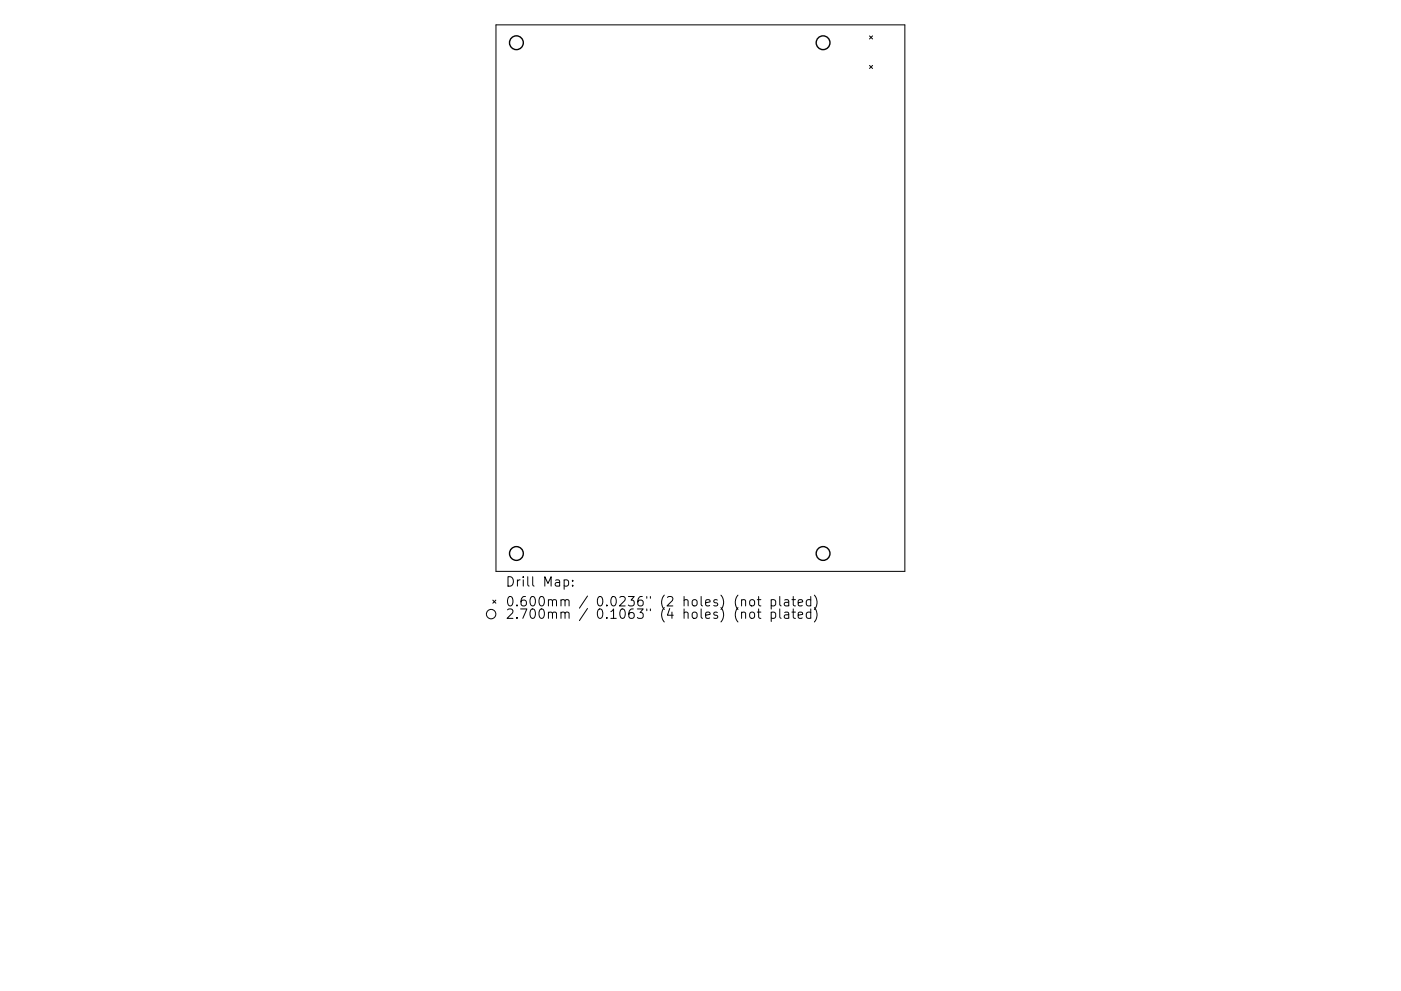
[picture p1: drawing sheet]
<svg xmlns="http://www.w3.org/2000/svg" width="297mm" height="210mm" viewBox="0 0 297 210" stroke-linecap="round" stroke-linejoin="round" font-family="sans-serif">
<defs><g id="words">
<g font-size="2.8">
<text x="107.1" y="124.5">Drill Map:</text>
<text x="107.1" y="128.7">0.600mm / 0.0236&quot; (2 holes) (not plated)</text>
<text x="107.1" y="131.3">2.700mm / 0.1063&quot; (4 holes) (not plated)</text>
</g>
</g></defs>
<g fill="none" stroke="#000" stroke-width=".21">
<path d="M105.2 5.3h86.6v115.9h-86.6zM184.4 7.6l.6 .7M184.4 13.9l.6 .6M185 7.6l-.6 .7M185 13.9l-.6 .6M104.5 127.3l.6 .7M105.1 127.3l-.6 .7M119.6 123.1l.6-.1 .4 .4v.6l-.2 .3h-.8M121.4 124.2v.2M121.4 123.1v.2M157.2 127.4l.3-.2 .5 .1 .1 1.3M157.2 130.1a.5 .5 0 0 1 .9 0v1.1"/>
<path d="M159 127.4l.3-.2a.54 .54 0 0 1 .7 .4v.6a.54 .54 0 0 1-.5 .4 .54 .54 0 0 1-.6-.4zM159 130.1a.54 .54 0 0 1 .6-.2 .54 .54 0 0 1 .4 .3v.6a.54 .54 0 0 1-.5 .4 .54 .54 0 0 1-.6-.4zM160.6 127.2h.7M160.6 129.9h.7M160.8 126.6v1.7l.1 .2 .4 .1M160.8 129.2v1.7l.1 .2 .4 .1M163.5 127.3l.6-.1 .4 .4v.6l-.2 .3h-.8M163.5 130l.6-.1 .4 .3v.6l-.2 .3h-.8M163.5 127.2v2M163.5 129.9v2M165.3 126.6v1.7l.3 .3M165.3 129.2v1.7l.3 .3"/>
<path d="M166.4 127.3h.7l.1 1.3M166.4 130h.7l.1 1.2M167.2 127.7l-.6 .1a.39 .39 0 0 0-.3 .4 .39 .39 0 0 0 .3 .4l.6-.1M167.2 130.3l-.6 .1a.39 .39 0 0 0-.3 .4 .39 .39 0 0 0 .3 .4l.6-.1M167.9 127.2h.8M167.9 129.9h.8M168.2 126.6v1.7l.1 .2 .4 .1M168.2 129.2v1.7l.1 .2 .4 .1M169.2 127.9l1-.2-.1-.4-.6-.1-.3 .3 .1 1h.8M169.2 130.5l1-.2-.1-.3-.6-.1-.3 .2 .1 1h.8M171.9 127.3l-.6-.1-.4 .4v.6l.2 .3h.8M171.9 130l-.6-.1-.4 .3v.6l.2 .3h.8"/>
<path d="M171.9 126.6v2M171.9 129.2v2M172.7 126.3a2.29 2.29 0 0 1 0 3M172.7 128.9a2.29 2.29 0 0 1 0 3.1"/>
<circle cx="104.1" cy="130.3" r="1"/>
</g>
<g fill="none" stroke="#000" stroke-width=".29">
<circle cx="109.5" cy="9.1" r="1.46"/>
<circle cx="174.5" cy="9.1" r="1.46"/>
<circle cx="109.5" cy="117.4" r="1.46"/>
<circle cx="174.5" cy="117.4" r="1.46"/>
</g>
<use href="#words"/>
</svg>
